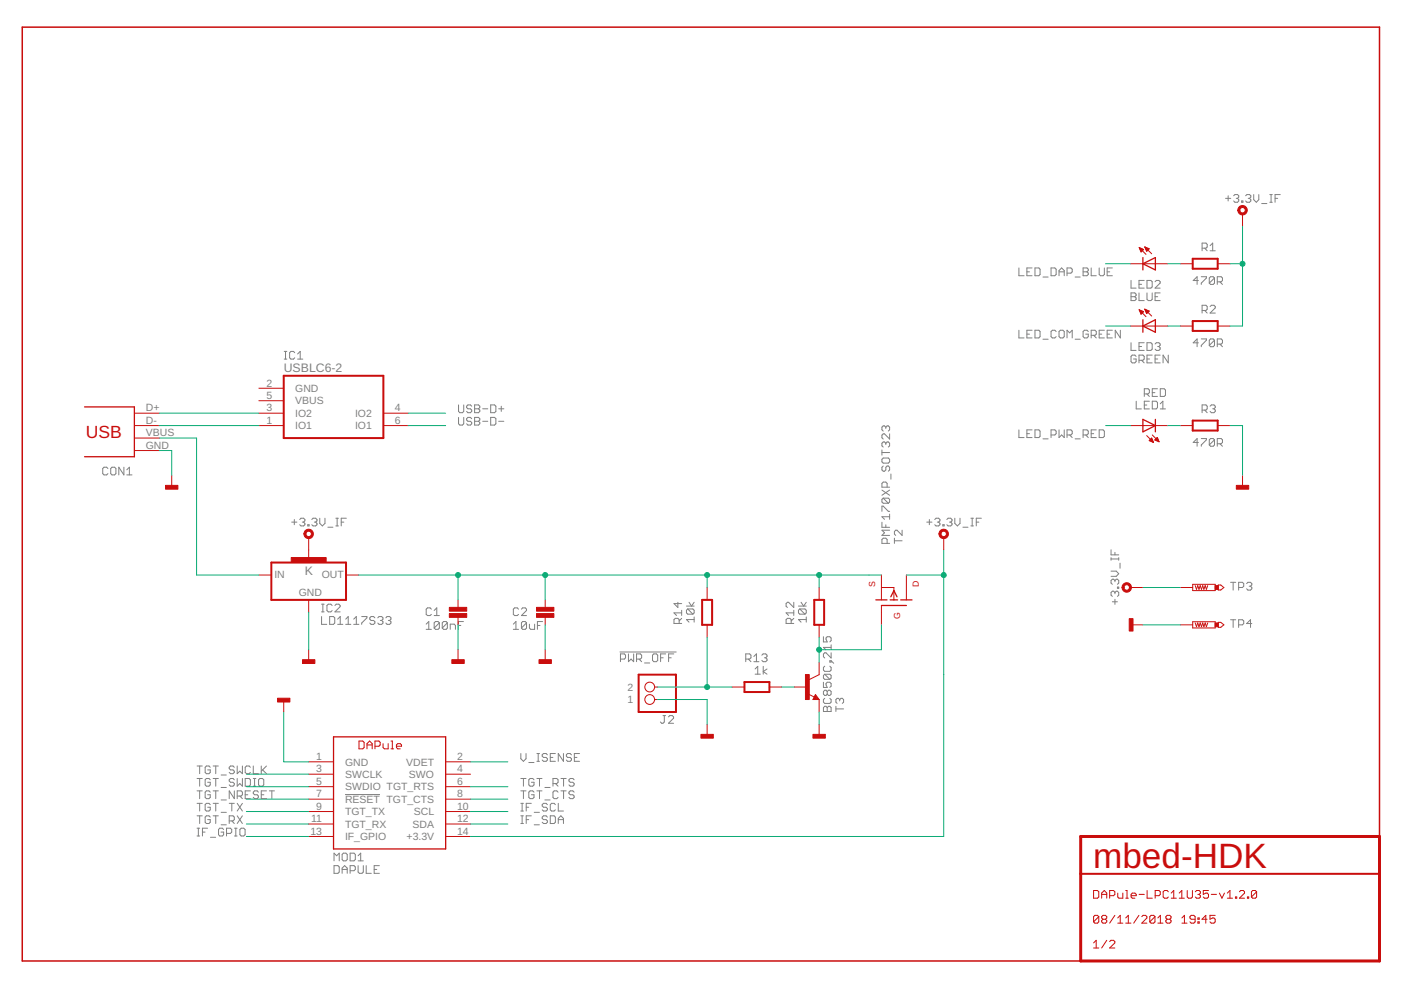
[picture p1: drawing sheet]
<svg xmlns="http://www.w3.org/2000/svg" width="297mm" height="210mm" viewBox="0 0 297 210" stroke-linecap="round" stroke-linejoin="round" font-family="sans-serif">
<defs><g id="words">
<text font-size="7.5" fill="#c90d0c" x="231.8" y="184">mbed-HDK</text>
<text font-size="3.7" fill="#c90d0c" x="18.2" y="92.9">USB</text>
<g font-size="2.6" fill="#808080">
<text x="60.2" y="78.9">USBLC6-2</text>
<text x="64.6" y="121.9">K</text>
</g>
<g font-size="2.2" fill="#808080">
<text x="56.5" y="82">2</text>
<text x="62.6" y="83.1">GND</text>
<text x="30.9" y="87.2">D+</text>
<text x="30.9" y="89.9">D-</text>
<text x="56.5" y="89.9">1</text>
<text x="56.5" y="87.2">3</text>
<text x="56.5" y="84.6">5</text>
<text x="62.6" y="88.4">IO2</text>
<text x="62.6" y="85.8">VBUS</text>
<text x="75.3" y="88.4">IO2</text>
<text x="83.7" y="89.9">6</text>
<text x="83.7" y="87.2">4</text>
<text x="30.9" y="95.1">GND</text>
<text x="30.9" y="92.5">VBUS</text>
<text x="62.6" y="91">IO1</text>
<text x="75.3" y="91">IO1</text>
<text x="58.2" y="122.6">IN</text>
<text x="68.2" y="122.6">OUT</text>
<text x="63.3" y="126.4">GND</text>
<text x="133.1" y="149.1">1</text>
<text x="133.1" y="146.5">2</text>
<text x="67.1" y="161.1">1</text>
<text x="96.9" y="161.1">2</text>
<text x="67.1" y="163.8">3</text>
<text x="67.1" y="166.4">5</text>
<text x="73.1" y="162.3">GND</text>
<text x="73.1" y="164.9">SWCLK</text>
<text x="73.1" y="167.6">SWDIO TGT_RTS</text>
<text x="86.1" y="162.3">VDET</text>
<text x="86.7" y="164.9">SWO</text>
<text x="96.9" y="166.4">6</text>
<text x="96.9" y="163.8">4</text>
<text x="67.1" y="169.1">7</text>
<text x="67.1" y="171.7">9</text>
<text x="73.1" y="170.2">RESET TGT_CTS</text>
<text x="73.1" y="172.9">TGT_TX</text>
<text x="87.7" y="172.9">SCL</text>
<text x="96.9" y="171.7">10</text>
<text x="96.9" y="169.1">8</text>
<text x="65.8" y="177">13</text>
<text x="66" y="174.3">11</text>
<text x="73.1" y="175.5">TGT_RX</text>
<text x="73.1" y="178.1">IF_GPIO</text>
<text x="86.2" y="178.1">+3.3V</text>
<text x="87.5" y="175.5">SDA</text>
<text x="96.9" y="177">14</text>
<text x="96.9" y="174.3">12</text>
</g>
<g font-size="1.9" fill="#c90d0c">
<text x="185.6" y="124.6" transform="rotate(-90 185.6 124.6)">S</text>
<text x="194.8" y="124.6" transform="rotate(-90 194.8 124.6)">D</text>
<text x="190.8" y="131.2" transform="rotate(-90 190.8 131.2)">G</text>
</g>
</g></defs>
<g fill="none" stroke="#808080" stroke-width=".21">
<path d="M216 56.8v1.7h1.1M217.7 57.6h.6M218.8 56.8h-1.1v1.7h1.1M219.4 56.8h.9l.2 .3v1.1l-.2 .3h-.9zM221.1 58.7h1.1M222.8 56.8h.8l.3 .3v1.1l-.3 .3h-.8zM224.5 57.6h1.1M224.5 58.5v-1.1l.6-.6 .5 .6v1.1M226.2 57.9h.9l.2-.3v-.5l-.2-.3h-.9v1.7M227.9 58.7h1.1M229.6 56.8h.9l.2 .3v.3l-.2 .2 .2 .3v.3l-.2 .3h-.9zM229.6 57.6h.9"/>
<path d="M231.4 56.8v1.7h1M233 56.8v1.4l.3 .3h.6l.2-.3v-1.4M234.7 57.6h.6M235.8 56.8h-1.1v1.7h1.1M239.8 59.5v1.6h1.1M242.6 59.5h-1.1v1.6h1.1M243.2 59.5h.8l.3 .2v1.1l-.3 .3h-.8zM244.9 59.7l.3-.2h.5l.3 .2v.3l-1.1 1.1h1.1M254.1 59.5h-1.1l.8-.8v1.6M254.7 58.7h1.1v.2l-1.1 1.1v.3M254.9 52.6h.8l.2-.2v-.6l-.2-.3h-.8v1.7M255.4 52.6l.5 .6"/>
<path d="M256.6 52.1l.5-.6v1.7M256.6 53.2h1.1M257.5 58.9l-.3-.2h-.5l-.3 .2v1.1M257.5 58.9v1.1l-.3 .3h-.5l-.3-.3M257.5 58.9l-1.1 1.1M258.1 59.8h.8l.3-.3v-.6l-.3-.2h-.8v1.6M258.6 59.8l.6 .5M259.8 42.1h1.1M260.4 41.5v1.1M261.6 41.5l.2-.2h.6l.2 .2v.3l-.2 .3M262.1 42.1h.3M262.4 42.1l.2 .2v.3l-.2 .3h-.6l-.2-.3"/>
<path d="M263.2 42.6h.3v.3h-.3zM264.1 41.5l.3-.2h.5l.3 .2v.3l-.3 .3M264.6 42.1h.3M264.9 42.1l.3 .2v.3l-.3 .3h-.5l-.3-.3M265.8 41.3v1l.6 .6 .5-.6v-1M267.5 43.2h1.1M269.2 41.3h.5M269.2 42.9h.5M269.5 41.3v1.6M270.3 42.1h.6M271.4 41.3h-1.1v1.6M60.3 76.1h.5"/>
<path d="M60.3 74.5h.5M60.5 74.5v1.6M62.5 74.8l-.3-.3h-.5l-.3 .3v1.1l.3 .2h.5l.3-.2M63.1 76.1h1.1M63.1 75.1l.5-.6v1.6M216 70v1.6h1.1M217.7 70.8h.6M218.8 70h-1.1v1.6h1.1M219.4 70h.9l.2 .3v1.1l-.2 .2h-.9zM221.1 71.9h1.1M223.9 70.3l-.3-.3h-.5l-.3 .3v1.1l.3 .2h.5l.3-.2M224.5 70.3l.3-.3h.6l.2 .3v1.1l-.2 .2h-.6l-.3-.2z"/>
<path d="M226.2 71.6v-1.6l.6 .6 .5-.6v1.6M227.9 71.9h1.1M230.7 70.3l-.2-.3h-.6l-.3 .3v1.1l.3 .2h.6l.2-.2v-.6h-.5M231.4 71.1h.8l.2-.3v-.5l-.2-.3h-.8v1.6M231.9 71.1l.5 .5M233 70.8h.6M234.1 70h-1.1v1.6h1.1M234.7 70.8h.6M235.8 70h-1.1v1.6h1.1M237.5 70v1.6l-1-1.6v1.6M239.8 62.1h.8l.3 .3v.3l-.3 .2 .3 .3v.3l-.3 .2h-.8zM239.8 72.7v1.6h1.1"/>
<path d="M239.8 62.9h.8M240.9 75.6l-.3-.3h-.5l-.3 .3v1.1l.3 .2h.5l.3-.2v-.6h-.6M241.5 76.4h.8l.3-.3v-.5l-.3-.3h-.8v1.6M241.5 62.1v1.6h1.1M241.5 73.5h.5M241.5 60.3h.5M242 76.4l.6 .5M242.6 72.7h-1.1v1.6h1.1M243.2 72.7h.8l.3 .2v1.1l-.3 .3h-.8zM243.2 76.1h.5M243.2 62.1v1.4l.3 .2h.5l.3-.2v-1.4M244.3 75.3h-1.1v1.6h1.1"/>
<path d="M244.9 72.9l.3-.2h.5l.3 .2v.3l-.3 .3M244.9 76.1h.5M244.9 62.9h.5M245.4 73.5h.3M245.7 73.5l.3 .2v.3l-.3 .3h-.5l-.3-.3M246 75.3h-1.1v1.6h1.1M246 62.1h-1.1v1.6h1.1M247.7 75.3v1.6l-1.1-1.6v1.6M254.1 72.7h-1.1l.8-.8v1.6M254.7 71.9h1.1v.2l-1.1 1.1v.3M254.9 65.8h.8l.2-.2v-.6l-.2-.3h-.8v1.7M255.4 65.8l.5 .6"/>
<path d="M256.6 65l.2-.3h.6l.3 .3v.3l-1.1 1.1h1.1M257.5 72.1l-.3-.2h-.5l-.3 .2v1.1M257.5 72.1v1.1l-.3 .3h-.5l-.3-.3M257.5 72.1l-1.1 1.1M258.1 73h.8l.3-.3v-.6l-.3-.2h-.8v1.6M258.6 73l.6 .5M22.9 99.3l-.3-.2h-.5l-.3 .2v1.1l.3 .3h.5l.3-.3M23.7 99.1h.6l.3 .2v1.1l-.3 .3h-.6l-.2-.3v-1.1zM26.3 99.1v1.6l-1.1-1.6v1.6M26.9 99.6l.5-.5v1.6M97.2 85.9v1.3l.3 .3h.5l.3-.3v-1.3M97.2 88.5v1.4l.3 .2h.5l.3-.2v-1.4"/>
<path d="M100 86.1l-.3-.2h-.5l-.3 .2v.3l.3 .3h.5l.3 .3v.2l-.3 .3h-.5l-.3-.3M100 88.8l-.3-.3h-.5l-.3 .3v.2l.3 .3h.5l.3 .3v.3l-.3 .2h-.5l-.3-.2M100.6 85.9h.9l.2 .2v.3l-.2 .3 .2 .3v.2l-.2 .3h-.9zM100.6 86.7h.9M100.6 88.5h.9l.2 .3v.2l-.2 .3 .2 .3v.3l-.2 .2h-.9zM100.6 89.3h.9M102.3 86.7h1.1M102.3 89.3h1.1M104 85.9h.9l.2 .2v1.1l-.2 .3h-.9zM104 88.5h.9l.2 .3v1.1l-.2 .2h-.9zM105.7 86.7h1.1M105.7 89.3h1.1"/>
<path d="M106.3 86.1v1.1M187 95.4v1.1M187 95.9h1.6M187.3 97.1h1l.3 .3v.5l-.3 .3h-1l-.3-.3v-.5zM187.3 98.8l-.3 .3v.5l.3 .3h.2l.3-.3v-.5l.3-.3h.2l.3 .3v.5l-.3 .3M187.8 90.6l-.3-.3h-.2l-.3 .3v.5l.3 .3M187.8 94l-.3-.3h-.2l-.3 .3v.5l.3 .3M187.8 90.6v.2M187.8 94v.3M187.8 90.6l.3-.3h.2l.3 .3v.5l-.3 .3M187.8 94l.3-.3h.2l.3 .3v.5l-.3 .3M188.6 92v1.1l-1.1-1.1h-.2l-.3 .3v.5l.3 .3"/>
<path d="M216 91.1v1.7h1.1M217.7 91.9h.6M218.8 91.1h-1.1v1.7h1.1M219.4 91.1h.9l.2 .3v1.1l-.2 .3h-.9zM221.1 93h1.1M222.8 92.2h.8l.3-.3v-.5l-.3-.3h-.8v1.7M224.5 91.1v1.7l.6-.6 .5 .6v-1.7M226.2 92.2h.9l.2-.3v-.5l-.2-.3h-.9v1.7M226.8 92.2l.5 .6M227.9 93h1.1M229.6 92.2h.9l.2-.3v-.5l-.2-.3h-.9v1.7M230.2 92.2l.5 .6"/>
<path d="M231.4 91.9h.5M232.4 91.1h-1v1.7h1M233 91.1h.9l.2 .3v1.1l-.2 .3h-.9zM240.9 85.1v1.6h1.1M242.6 83.5h.8l.3-.3v-.5l-.3-.3h-.8v1.7M242.6 85.9h.5M243.1 83.5l.6 .6M243.7 85.1h-1.1v1.6h1.1M244.3 85.1h.8l.3 .2v1.1l-.3 .3h-.8zM244.3 83.2h.6M245.4 82.4h-1.1v1.7h1.1M246 82.4h.8l.3 .3v1.1l-.3 .3h-.8z"/>
<path d="M246 86.7h1.1M246 85.6l.5-.5v1.6M254.1 93.8h-1.1l.8-.8v1.6M254.7 93h1.1v.3l-1.1 1v.3M254.9 87h.8l.2-.3v-.6l-.2-.2h-.8v1.6M255.4 87l.5 .5M256.6 86.1l.2-.2h.6l.3 .2v.3l-.3 .3M257.1 86.7h.3M257.4 86.7l.3 .3v.2l-.3 .3h-.6l-.2-.3M257.5 93.3l-.3-.3h-.5l-.3 .3v1M257.5 93.3v1l-.3 .3h-.5l-.3-.3M257.5 93.3l-1.1 1"/>
<path d="M258.1 94.1h.8l.3-.3v-.5l-.3-.3h-.8v1.6M258.6 94.1l.6 .5M26.9 100.7h1.1M61.8 110.7h1.1M62.4 110.2v1.1M63.5 110.2l.3-.3h.6l.2 .3v.2l-.2 .3M64.1 110.7h.3M64.4 110.7l.2 .3v.3l-.2 .2h-.6l-.3-.2M65.3 111.3h.2v.2h-.2zM66.1 110.2l.3-.3h.5l.3 .3v.2l-.3 .3M66.7 110.7h.2M66.9 110.7l.3 .3v.3l-.3 .2h-.5l-.3-.2"/>
<path d="M67.8 109.9v1.1l.5 .5 .6-.5v-1.1M69.5 111.8h1.1M71.2 109.9h.6M71.2 111.5h.6M71.5 109.9v1.6M72.3 110.7h.6M73.4 109.9h-1.1v1.6M187 110.7v1.1h1.6M187 108.4v-1.1h.3l1 1.1h.3M187 103.9l1.6 1.1M187.3 105.6l-.3 .3v.5l.3 .3h1M187.3 105.6h1l.3 .3v.5l-.3 .3"/>
<path d="M187.3 105.6l1 1.1M187.8 111.3v.5M188.1 115.2v-.8l-.3-.3h-.5l-.3 .3v.8h1.6M188.1 103.3v-.8l-.3-.3h-.5l-.3 .3v.8h1.6M188.6 112.4h-1.6l.5 .6-.5 .5h1.6M188.6 109.6h-1.6l.5 .5M188.6 109v1.1M188.6 103.9l-1.6 1.1M188.9 100.5v1.1M189.6 114.7h1.7M189.6 114.1v1.1M191.3 112.4v1.1l-1.1-1.1h-.3l-.3 .3v.5l.3 .3"/>
<path d="M196.5 110.7h1.1M197 110.2v1.1M198.2 110.2l.3-.3h.5l.3 .3v.2l-.3 .3M198.7 110.7h.3M199 110.7l.3 .3v.3l-.3 .2h-.5l-.3-.2M199.9 111.3h.3v.2h-.3zM200.7 110.2l.3-.3h.6l.2 .3v.2l-.2 .3M201.3 110.7h.3M201.6 110.7l.2 .3v.3l-.2 .2h-.6l-.3-.2M202.4 109.9v1.1l.6 .5 .5-.5v-1.1M204.2 111.8h1M205.8 109.9h.6"/>
<path d="M205.8 111.5h.6M206.1 109.9v1.6M207 110.7h.5M208.1 109.9h-1.1v1.6M235.6 116.6v1h1.6M235.6 118.2v.6M235.6 118.5h1.6M236.4 117.1v.5M237.2 118.2v.6M237.5 119.4v1.1M68.2 130.7v1.7h1.1M68.2 129.7h.5"/>
<path d="M68.2 128.1h.5M68.5 128.1v1.6M69.9 130.7h.8l.3 .3v1.1l-.3 .3h-.8zM70.4 128.4l-.3-.3h-.5l-.3 .3v1.1l.3 .2h.5l.3-.2M71 128.4l.3-.3h.5l.3 .3v.2l-1.1 1.1h1.1M71.6 132.4h1.1M71.6 131.3l.5-.6v1.7M73.3 132.4h1.1M73.3 131.3l.5-.6v1.7M75 132.4h1.1M75 131.3l.5-.6v1.7M76.7 130.7h1.1v.3l-1.1 1.1v.3"/>
<path d="M79.5 131l-.3-.3h-.5l-.3 .3v.3l.3 .3h.5l.3 .2v.3l-.3 .3h-.5l-.3-.3M80.1 131l.3-.3h.5l.3 .3v.3l-.3 .3M80.6 131.6h.3M80.9 131.6l.3 .2v.3l-.3 .3h-.5l-.3-.3M81.8 131l.3-.3h.5l.3 .3v.3l-.3 .3M82.3 131.6h.3M82.6 131.6l.3 .2v.3l-.3 .3h-.5l-.3-.3M90.4 132.3l.5-.5v1.6M90.4 133.4h1.1M91.5 129.2l-.3-.3h-.6l-.2 .3v1.1l.2 .2h.6l.3-.2M92.1 130.5h1.1M92.1 129.4l.5-.5v1.6"/>
<path d="M93.2 132.1v1.1l-.3 .2h-.6l-.2-.2M93.2 132.1l-.3-.3h-.6l-.2 .3v1.1M93.2 132.1l-1.1 1.1M94.8 132.1v1.1l-.2 .2h-.6l-.2-.2M94.8 132.1l-.2-.3h-.6l-.2 .3v1.1M94.8 132.1l-1 1.1M95.5 133.4v-1.1h.8l.3 .3v.8M97.2 132.6h.5M98.3 131.8h-1.1v1.6M108.8 133.4h1.1M108.8 132.3l.6-.5v1.6M109.9 129.2l-.2-.3h-.6l-.3 .3v1.1l.3 .2h.6l.2-.2"/>
<path d="M110.6 129.2l.2-.3h.6l.2 .3v.2l-1 1.1h1M111.6 132.1v1.1l-.2 .2h-.6l-.2-.2M111.6 132.1l-.2-.3h-.6l-.2 .3v1.1M111.6 132.1l-1 1.1M112.2 132.3v.9l.3 .2h.8v-1.1M113.9 132.6h.6M115 131.8h-1.1v1.6M131.4 138.2h12M131.6 139.7h.8l.2-.2v-.6l-.2-.3h-.8v1.7M133.2 138.6v1.7l.6-.6 .5 .6v-1.7M135 139.7h.8l.2-.2v-.6l-.2-.3h-.8v1.7M135.5 139.7l.5 .6"/>
<path d="M138.6 138.6h.6l.2 .3v1.1l-.2 .3h-.6l-.3-.3v-1.1zM140.1 139.5h.5M141.1 138.6h-1v1.7M141.8 139.5h.5M142.9 138.6h-1.1v1.7M143.7 127.7v1.1l-.8-.8h1.6M144 132.2v-.8l-.3-.3h-.5l-.3 .3v.8h1.6M144.5 129.9h-1.6l.5 .6M144.5 131.1l-.5 .6M144.5 129.4v1.1M145.5 128.5h1.7M145.8 129.1l-.3 .3v.5l.3 .3h1.1"/>
<path d="M145.8 129.1h1.1l.3 .3v.5l-.3 .3M145.8 129.1l1.1 1.1M146.1 127.7l.5 .8 .6-.8M147.2 131.4h-1.7l.6 .5M147.2 130.8v1.1M158.1 139.7h.8l.3-.2v-.6l-.3-.3h-.8v1.7M158.7 139.7l.5 .6M159.8 139.2l.6-.6v1.7M161.5 138.9l.3-.3h.5l.3 .3v.3l-.3 .3M162.1 139.5h.2M162.3 139.5l.3 .2v.3l-.3 .3h-.5l-.3-.3M167.7 132.2v-.8l-.2-.3h-.6l-.2 .3v.8h1.6"/>
<path d="M168.3 127.7v1.1l-1.1-1.1h-.3l-.2 .3v.5l.2 .3M168.3 131.1l-.6 .6M168.3 129.9h-1.6l.5 .6M168.3 129.4v1.1M169.3 128.5h1.6M169.6 129.1h1.1l.2 .3v.5l-.2 .3M169.6 129.1l-.3 .3v.5l.3 .3h1.1M169.6 129.1l1.1 1.1M169.8 127.7l.6 .8 .5-.8M170.9 131.4h-1.6l.5 .5M170.9 130.8v1.1M174.6 135v1.1h.8l-.3-.5v-.3l.3-.3h.5l.3 .3v.5l-.3 .3"/>
<path d="M176.2 138.4v1.1l-1.1-1.1h-.2l-.3 .3v.5l.3 .3M176.2 136.7v1.1M176.2 137.3h-1.6l.5 .5M235.6 121.1h1.1l.5 .5-.5 .6h-1.1M235.8 127.6h1.1M236.4 123.1v.2M236.4 125.6v.3M236.4 127.1v1M236.4 125.6l-.3-.3h-.3l-.2 .3v.6l.2 .2M236.4 123.1l-.3-.3h-.3l-.2 .3v.5l.2 .3M236.4 125.6l.3-.3h.2l.3 .3v.6l-.3 .2M236.4 123.1l.3-.3h.2l.3 .3v.5l-.3 .3"/>
<path d="M236.9 124.5h.3v.2h-.3zM260.9 123.5h1.1M260.9 131.4h1.1M261.5 123.5v1.6M261.5 131.4v1.6M262.6 124.6h.8l.3-.3v-.6l-.3-.2h-.8v1.6M262.6 132.5h.8l.3-.3v-.5l-.3-.3h-.8v1.6M264.3 123.7l.3-.2h.5l.3 .2v.3l-.3 .3M264.9 124.3h.2M265.1 124.3l.3 .3v.2l-.3 .3h-.5l-.3-.3M265.4 132.2h-1.1l.8-.8v1.6M110.4 159.8v1.1l.6 .5 .5-.5v-1.1"/>
<path d="M113.8 159.8h.6M114.1 159.8v1.6M117.8 159.8h-1.1v1.6h1.1M119.5 159.8v1.6l-1.1-1.6v1.6M122.9 159.8h-1.1v1.6h1.1M136.7 140.6h1.1M140.6 151.7h.5M140.8 151.7v1.4l-.2 .3h-.3l-.3-.3M141.7 152l.3-.3h.5l.3 .3v.3l-1.1 1.1h1.1M159.8 140.3h1.1M160.1 142.9h1.1M160.1 141.8l.6-.5v1.6"/>
<path d="M161.8 141.3v1.6M162.6 141.8l-.8 .6 .8 .5M174.6 150l.3-.2h.2l.3 .2 .3-.2h.2l.3 .2v.9h-1.6zM174.6 144.7v1.1h.8l-.3-.6v-.3l.3-.2h.5l.3 .2v.6l-.3 .3M174.9 141.2l-.3 .3v.6l.3 .2h1l.3-.2v-.6l-.3-.3M174.9 143l-.3 .2v.6l.3 .2h1M174.9 148.1l-.3 .2v.6l.3 .2h1l.3-.2v-.6l-.3-.2M174.9 143h1l.3 .2v.6l-.3 .2M174.9 143l1 1M175.4 146.6l-.3-.3h-.2l-.3 .3v.6l.3 .2h.2l.3-.2M175.4 146.6l.3-.3h.2l.3 .3v.6l-.3 .2h-.2l-.3-.2M175.4 146.6v.6"/>
<path d="M175.4 150v.9M175.9 140.1h.3v.3h-.3zM176.2 140.1l.6 .5M177.2 150.3h1.7M177.2 149.8v1.1M178 148.3l-.2-.2h-.3l-.3 .2v.6l.3 .2M178 148.3l.3-.2h.3l.3 .2v.6l-.3 .2M178 148.3v.3M41.8 162.4h1.1M41.8 165.1h1.1M41.8 167.7h1.1M41.8 170.3h1.1"/>
<path d="M41.8 173h1.1M41.8 177.2h.5M41.8 175.6h.5M42.1 175.6v1.6M42.3 162.4v1.6M42.3 165.1v1.6M42.3 167.7v1.6M42.3 170.3v1.7M42.3 173v1.6M42.9 176.4h.6M44 175.6h-1.1v1.6M44.6 162.7l-.3-.3h-.5l-.3 .3v1.1l.3 .2h.5l.3-.2v-.6h-.6"/>
<path d="M44.6 165.3l-.3-.2h-.5l-.3 .2v1.1l.3 .3h.5l.3-.3v-.5h-.6M44.6 168l-.3-.3h-.5l-.3 .3v1.1l.3 .2h.5l.3-.2v-.6h-.6M44.6 170.6l-.3-.3h-.5l-.3 .3v1.1l.3 .3h.5l.3-.3v-.5h-.6M44.6 173.2l-.3-.2h-.5l-.3 .2v1.1l.3 .3h.5l.3-.3v-.5h-.6M44.6 177.5h1.1M45.2 162.4h1.1M45.2 165.1h1.1M45.2 167.7h1.1M45.2 170.3h1.1M45.2 173h1.1M45.7 162.4v1.6M45.7 165.1v1.6"/>
<path d="M45.7 167.7v1.6M45.7 170.3v1.7M45.7 173v1.6M46.9 164.3h1.1M46.9 167h1.1M46.9 169.6h1.1M46.9 172.2h1.1M46.9 174.9h1.1M47.4 175.9l-.3-.3h-.5l-.3 .3v1.1l.3 .2h.5l.3-.2v-.6h-.5M48 176.7h.9l.2-.3v-.5l-.2-.3h-.9v1.6M48.6 174.1h.8l.3-.3v-.6l-.3-.2h-.8v1.6M48.6 170.3h1.1"/>
<path d="M49.1 170.3v1.7M49.1 174.1l.6 .5M49.7 162.7l-.3-.3h-.5l-.3 .3v.3l.3 .2h.5l.3 .3v.3l-.3 .2h-.5l-.3-.2M49.7 165.3l-.3-.2h-.5l-.3 .2v.3l.3 .3h.5l.3 .2v.3l-.3 .3h-.5l-.3-.3M49.7 167.7v1.6l-1.1-1.6v1.6M49.7 177.2h.6M49.7 175.6h.6M50 175.6v1.6M50.3 162.4v1.6l.5-.5 .6 .5v-1.6M50.3 165.1v1.6l.5-.6 .6 .6v-1.6M50.3 168.8h.8l.3-.3v-.5l-.3-.3h-.8v1.6M50.3 170.3l1.1 1.7"/>
<path d="M50.3 173l1.1 1.6M50.8 168.8l.6 .5M50.9 175.9l.2-.3h.6l.3 .3v1.1l-.3 .2h-.6l-.2-.2zM51.4 170.3l-1.1 1.7M51.4 173l-1.1 1.6M52 165.1h.8l.3 .2v1.1l-.3 .3h-.8zM52 168.5h.5M53.1 162.7l-.3-.3h-.5l-.3 .3v1.1l.3 .2h.5l.3-.2M53.1 167.7h-1.1v1.6h1.1M53.7 162.4v1.6h1.1M53.7 165.1h.6M53.7 166.7h.6"/>
<path d="M54 165.1v1.6M54.8 168l-.3-.3h-.5l-.3 .3v.2l.3 .3h.5l.3 .3v.3l-.3 .2h-.5l-.3-.2M55.1 165.1h.5l.3 .2v1.1l-.3 .3h-.5l-.3-.3v-1.1zM55.4 162.4v1.6M55.4 168.5h.5M55.7 163.2l.8 .8M56.5 167.7h-1.1v1.6h1.1M56.5 162.4l-1.1 1.1M57.1 167.7h1.1M57.6 167.7v1.6M73.2 168.5h7.4M110.4 165.1h1.1"/>
<path d="M110.4 167.7h1.1M110.4 170.3h.6M110.4 172h.6M110.4 173h.6M110.4 174.6h.6M110.7 170.3v1.7M110.7 173v1.6M111 165.1v1.6M111 167.7v1.6M111.6 171.2h.5M111.6 173.8h.5M112.1 161.7h1.1"/>
<path d="M112.6 170.3h-1v1.7M112.6 173h-1v1.6M113.2 165.3l-.3-.2h-.5l-.3 .2v1.1l.3 .3h.5l.3-.3v-.5h-.5M113.2 168l-.3-.3h-.5l-.3 .3v1.1l.3 .2h.5l.3-.2v-.6h-.5M113.3 172.2h1.1M113.3 174.9h1.1M113.8 165.1h1.1M113.8 167.7h1.1M113.8 161.4h.6M114.4 165.1v1.6M114.4 167.7v1.6M115.5 167h1.1"/>
<path d="M115.5 169.6h1.1M116.1 160l-.3-.2h-.6l-.2 .2v.3l.2 .3h.6l.3 .3v.2l-.3 .3h-.6l-.2-.3M116.1 170.6l-.3-.3h-.6l-.2 .3v.3l.2 .3h.6l.3 .2v.3l-.3 .3h-.6l-.2-.3M116.1 173.2l-.3-.2h-.6l-.2 .2v.3l.2 .3h.6l.3 .3v.2l-.3 .3h-.6l-.2-.3M116.7 173h.8l.3 .2v1.1l-.3 .3h-.8zM116.7 160.6h.5M117.2 166.1h.8l.3-.2v-.6l-.3-.2h-.8v1.6M117.8 170.6l-.3-.3h-.6l-.2 .3v1.1l.2 .3h.6l.3-.3M117.8 166.1l.5 .6M118.3 168l-.3-.3h-.5l-.3 .3v1.1l.3 .2h.5l.3-.2M118.4 170.3v1.7h1.1M118.4 173.8h1.1"/>
<path d="M118.4 174.6v-1.1l.5-.5 .6 .5v1.1M118.9 165.1h1.1M118.9 167.7h1.1M119.5 165.1v1.6M119.5 167.7v1.6M121.2 160l-.3-.2h-.6l-.2 .2v.3l.2 .3h.6l.3 .3v.2l-.3 .3h-.6l-.2-.3M121.7 165.3l-.2-.2h-.6l-.3 .2v.3l.3 .3h.6l.2 .2v.3l-.2 .3h-.6l-.3-.3M121.7 168l-.2-.3h-.6l-.3 .3v.2l.3 .3h.6l.2 .3v.3l-.2 .2h-.6l-.3-.2M121.8 160.6h.5M70.8 182.5v-1.6l.6 .5 .5-.5v1.6M70.8 183.5h.8l.3 .3v1.1l-.3 .3h-.8zM72.5 185.2v-1.1l.6-.6 .5 .6v1.1"/>
<path d="M72.5 184.3h1.1M72.8 180.9h.5l.3 .3v1l-.3 .3h-.5l-.3-.3v-1zM74.2 184.6h.9l.2-.3v-.5l-.2-.3h-.9v1.7M74.2 180.9h.9l.2 .3v1l-.2 .3h-.9zM75.9 183.5v1.4l.3 .3h.6l.2-.3v-1.4M75.9 182.5h1.1M75.9 181.4l.6-.5v1.6M77.6 183.5v1.7h1.1M79.3 184.3h.6M80.4 183.5h-1.1v1.7h1.1"/>
</g>
<g fill="#c90d0c" stroke="#c90d0c" stroke-width=".21">
<path d="M114.3 139.9h2.6v.8h-2.6z"/>
<path d="M64.1 139.9h2.7v.8h-2.7z"/>
<path d="M61.7 118.2h7.5v1.1h-7.5z"/>
<path d="M95.3 128.8h3.7v.8h-3.7z"/>
<path d="M95.3 130.1h3.7v.8h-3.7z"/>
<path d="M95.8 139.9h2.6v.8h-2.6z"/>
<path d="M35.1 102.9h2.6v.8h-2.6z"/>
<path d="M257.6 124.2h.7v.8h-.7z"/>
<path d="M257.6 132.1h.7v.8h-.7z"/>
<path d="M239.4 131.2h.8v2.6h-.8z"/>
<path d="M262.1 102.9h2.7v.8h-2.7z"/>
<path d="M58.8 148h2.7v.8h-2.7z"/>
<path d="M113.7 128.8h3.7v.8h-3.7z"/>
<path d="M113.7 130.1h3.7v.8h-3.7z"/>
<path d="M148.6 155.7h2.6v.8h-2.6z"/>
<path d="M172.4 155.7h2.6v.8h-2.6z"/>
<path d="M170.8 143h.8v5.3h-.8z"/>
</g>
<g fill="none" stroke="#c90d0c" stroke-width=".21">
<path d="M239.7 55.9h7.9M241.5 52.5l1.5 1.4M241.5 52.5l1 .4M241.5 52.5l.4 .9 .6-.5M241.6 52.5h.1M241.6 52.7h.4M241.7 52.8h.5M241.7 52.9h.7M241.8 53h.5M241.8 53.2h.4M241.9 53.3h.1M242.7 52.4l1.5 1.4"/>
<path d="M242.7 52.4l.9 .3-.5 .6zM242.7 52.4h.1M242.8 52.5h.3M242.8 52.7h.6M242.9 52.8h.7M243 52.9h.5M243 53h.4M243.1 53.2h.1M250.2 55.9h2.7M258.2 55.9h2.6M263.4 45.4v2.6M239.7 69.1h7.9"/>
<path d="M241.5 65.7l1.5 1.4M241.5 65.7h.1M241.5 65.7l1 .4M241.5 65.7l.4 .9 .6-.5M241.6 65.8h.3M241.6 66h.6M241.7 66.1h.7M241.8 66.2h.5M241.8 66.3h.4M241.9 66.5h.2M241.9 66.6h.1M242.7 65.6l1.5 1.4"/>
<path d="M242.7 65.6l.9 .4-.5 .5M242.7 65.6l.4 .9M242.7 65.6h.1M242.8 65.7h.3M242.8 65.8h.6M242.9 66h.7M243 66.1h.5M243 66.2h.4M243.1 66.3h.1M243.1 66.5h.1M250.2 69.1h2.7M258.2 69.1h2.6"/>
<path d="M28.5 87.6h5.3M28.5 90.2h5.3M28.5 95.5h5.3M28.5 92.9h5.3M54.9 87.6h5.3M54.9 90.2h5.3M54.9 82.3h5.3M54.9 85h5.3M81.3 87.6h5.3M81.3 90.2h5.3M239.7 90.2h7.9M243.1 92.4l1.5 1.4"/>
<path d="M243.6 93.4l.6-.5 .4 .9zM243.7 93.5h.7M243.7 93.3h.7M243.9 93.2h.4M244 93.1h.2M244 93.6h.5M244.1 92.9h.1M244.3 92.2l1.4 1.5M244.3 93.7h.2M244.9 93.2h.7M244.9 93.3h.7M245 93.1h.5"/>
<path d="M245.2 92.9h.2M245.2 93.5h.5M245.3 92.8h.1M245.4 92.8l.3 .9-.9-.4zM245.5 93.6h.2M250.2 90.2h2.7M258.2 90.2h2.6M36.4 100.8v2.6M65.4 114v5.3M200.1 114v2.6M263.4 100.8v2.6M54.9 121.9h2.6"/>
<path d="M65.4 127.2v2.6M65.4 137.8v2.6M73.4 121.9h2.6M97.1 127.2v1.6M97.1 130.9v1.6M97.1 137.8v2.6M115.6 127.2v1.6M115.6 130.9v1.6M115.6 137.8v2.6M149.9 124.6v2.6M149.9 132.5v2.6M173.7 124.6v2.6"/>
<path d="M173.7 132.5v2.6M186.9 124.6h2.6v2.6M186.9 121.9v5.3M186.9 128.5v4M192.2 121.9v5.3M239.7 124.6h2.6M239.7 132.5h2.6M250.2 124.6h2.7M250.2 132.5h2.7M252.9 123.9h4.7v1.3h-4.7zM252.9 131.8h4.7v1.3h-4.7zM253.4 124.2l.3 .7 .2-.7 .3 .7 .3-.7 .2 .7 .3-.7 .2 .7 .3-.7 .3 .7 .3-.7"/>
<path d="M253.4 132.1l.3 .8 .2-.8 .3 .8 .3-.8 .2 .8 .3-.8 .2 .8 .3-.8 .3 .8 .3-.8M258.3 124h.5l.7 .6-.7 .5h-.5zM258.3 132h.5l.7 .5-.7 .5h-.5zM60.2 148.3v2.7M76.1 157.1h.8l.3 .3v1.1l-.3 .3h-.8zM77.8 158.8v-1.1l.6-.6 .5 .6v1.1M77.8 157.9h1.1M79.5 158.2h.8l.3-.3v-.5l-.3-.3h-.8v1.7M81.2 157.7v.8l.3 .3h.8v-1.1M82.9 158.8h.6M82.9 157.1h.3v1.7M84.1 158.2h1v-.3l-.2-.2h-.6l-.2 .2v.6l.2 .3h.6"/>
<path d="M138.8 148.3h.6M138.8 145.7h.6M149.9 153.6v2.6M155.2 145.7h2.6M163.1 145.7h2.7M168.4 145.7h2.6M171.4 147.2l1.2 .6M172.9 147.3l.8 1h-1.3zM173.7 140.4v2.6l-2.1 1.1M173.7 148.3v2.7M173.7 153.6v2.6M65.4 161.5h5.3"/>
<path d="M65.4 164.1h5.3M65.4 166.8h5.3M65.4 169.4h5.3M65.4 172.1h5.3M65.4 174.7h5.3M65.4 177.4h5.3M94.5 161.5h5.3M94.5 164.1h5.3M94.5 166.8h5.3M94.5 169.4h5.3M94.5 172.1h5.3M94.5 174.7h5.3"/>
<path d="M94.5 177.4h5.3M231.9 188.8h.8l.3 .3v1.1l-.3 .2h-.8zM231.9 199.9l.5-.5v1.6M233 194.4l-.3-.3h-.6l-.2 .3v1.1M233 194.4v1.1l-.3 .2h-.6l-.2-.2M233 194.4l-1.1 1.1M233.6 190.4v-1l.5-.6 .6 .6v1M233.6 189.6h1.1M233.8 194.9l-.2-.3v-.2l.2-.3h.6l.3 .3v.2l-.3 .3M233.8 194.9l-.2 .3v.3l.2 .2h.6l.3-.2v-.3l-.3-.3M233.8 194.9h.6M234.7 199.4l-1.1 1.6"/>
<path d="M235.3 189.9h.8l.3-.3v-.5l-.3-.3h-.8v1.6M235.3 199.6l.2-.2h.6l.3 .2v.3l-1.1 1.1h1.1M236.4 194.1l-1.1 1.6M237 189.4v.8l.2 .2h.9v-1M237 195.7h1.1M237 194.6l.5-.5v1.6M238.7 190.4h.5M238.7 188.8h.3v1.6M238.7 195.7h1.1M238.7 194.6l.5-.5v1.6M239.8 189.9h1.1v-.3l-.3-.2h-.5l-.3 .2v.6l.3 .2h.5M241.5 194.1l-1.1 1.6"/>
<path d="M241.5 189.6h1.1M242.1 194.4l.3-.3h.5l.3 .3v.2l-1.1 1.1h1.1M243.2 188.8v1.6h1.1M244.9 194.4l-.3-.3h-.5l-.3 .3v1.1M244.9 194.4v1.1l-.3 .2h-.5l-.3-.2M244.9 194.4l-1.1 1.1M244.9 189.9h.8l.3-.3v-.5l-.3-.3h-.8v1.6M245.5 194.6l.5-.5v1.6M245.5 195.7h1.1M247.5 194.9l-.3-.3v-.2l.3-.3h.5l.3 .3v.2l-.3 .3M247.5 194.9l-.3 .3v.3l.3 .2h.5l.3-.2v-.3l-.3-.3M247.5 194.9h.5"/>
<path d="M247.7 189.1l-.3-.3h-.5l-.3 .3v1.1l.3 .2h.5l.3-.2M248.3 190.4h1.1M248.3 189.4l.6-.6v1.6M250 190.4h1.1M250 189.4l.6-.6v1.6M250.6 195.7h1.1M250.6 194.6l.5-.5v1.6M251.7 188.8v1.4l.3 .2h.5l.3-.2v-1.4M253.4 194.9h-.8l-.3-.3v-.2l.3-.3h.5l.3 .3v1.1l-.3 .2h-.5l-.3-.2M253.4 189.1l.3-.3h.5l.3 .3v.3l-.3 .2M254 189.6h.2M254 195.5h.3v.2h-.3z"/>
<path d="M254 194.6h.3v.3h-.3zM254.2 189.6l.3 .3v.3l-.3 .2h-.5l-.3-.2M255.9 194.9h-1.1l.9-.8v1.6M256.2 188.8h-1.1v.8l.6-.2h.2l.3 .2v.6l-.3 .2h-.5l-.3-.2M256.8 189.6h1.1M257.6 194.1h-1.1v.8l.6-.3h.3l.2 .3v.6l-.2 .2h-.6l-.3-.2M258.5 189.4l.6 1 .5-1M260.2 190.4h1.1M260.2 189.4l.6-.6v1.6M261.9 190.2h.3v.2h-.3zM262.8 189.1l.3-.3h.5l.3 .3v.3l-1.1 1h1.1M264.5 190.2h.3v.2h-.3z"/>
<path d="M266.4 189.1v1.1l-.3 .2h-.5l-.3-.2M266.4 189.1l-.3-.3h-.5l-.3 .3v1.1M266.4 189.1l-1.1 1.1M231.9 201h1.1"/>
<circle cx="137.8" cy="145.7" r="1.04"/>
<circle cx="137.8" cy="148.3" r="1.04"/>
</g>
<path d="M252.9 54.9h5.3v2.1h-5.3zM60.2 79.7h21.1v13.2h-21.1zM252.9 68.1h5.3v2.1h-5.3zM252.9 89.2h5.3v2.1h-5.3zM57.5 119.3h15.9v7.9h-15.9zM148.9 127.2h2.1v5.3h-2.1zM172.6 127.2h2.1v5.3h-2.1zM135.4 143h7.9v8h-7.9zM157.8 144.6h5.3v2.1h-5.3zM229.1 185.3h63.4" fill="none" stroke="#c90d0c" stroke-width=".42"/>
<g fill="#c90d0c" stroke="#c90d0c" stroke-width=".21">
<path d="M64.6 112.6a1.01 1.01 0 0 1 1.7 0 1.01 1.01 0 0 1-.5 1.6 1.01 1.01 0 0 1-1.4-1h.5a.58 .58 0 0 1 .7-.6 .58 .58 0 0 1 .3 1 .58 .58 0 0 1-1-.2v-.2h-.5z" fill-rule="evenodd"/>
<path d="M238.3 123.7a1 1 0 0 1 1.5 .4 1 1 0 0 1-.7 1.4 1 1 0 0 1-1.2-.9h.4a.58 .58 0 0 1 .8-.5 .58 .58 0 0 1 .2 .9 .58 .58 0 0 1-1-.3v-.1h-.4z" fill-rule="evenodd"/>
<path d="M262.8 43.8a1 1 0 0 1 1.6 .3 1 1 0 0 1-.7 1.4 1 1 0 0 1-1.3-.9h.5a.58 .58 0 0 1 .8-.5 .58 .58 0 0 1 .1 .9 .58 .58 0 0 1-.9-.3v-.1h-.5z" fill-rule="evenodd"/>
<path d="M199.3 112.6a1.01 1.01 0 0 1 1.6 0 1.01 1.01 0 0 1-.5 1.6 1.01 1.01 0 0 1-1.3-1h.4a.58 .58 0 0 1 .8-.6 .58 .58 0 0 1 .2 1 .58 .58 0 0 1-1-.2v-.2h-.4z" fill-rule="evenodd"/>
</g>
<g fill="none" stroke="#c90d0c" stroke-width=".28">
<path d="M242.3 54.6v2.6M242.3 55.9l2.7-1.3v2.6zM242.3 69.1l2.7-1.3v2.6zM242.3 67.8v2.6M17.9 86.3h10.6v10.5h-10.6M242.3 88.9l2.7 1.3-2.7 1.4zM245 88.9v2.7M185.7 127.2h2.4M186.9 128.4h5.3M188.7 127.2h1.6M188.9 126.5l.6-1.3 .7 1.3M191 127.2h2.4"/>
<path d="M70.7 156.2h23.8v23.8h-23.8zM172.9 147.8l.1 .3h-.4l.3-.6 .5 .7h-.8"/>
</g>
<path d="M292.5 177.4v-171.6h-287.8v198h224.4" fill="none" stroke="#c90d0c" stroke-width=".32"/>
<path d="M229.1 177.4h63.4v26.4h-63.4z" fill="none" stroke="#c90d0c" stroke-width=".63"/>
<g fill="none" stroke="#0dab76" stroke-width=".21">
<path d="M234.4 55.9h5.3M247.6 55.9h2.6M260.8 55.9h2.6M263.4 48v21.1h-2.6M234.4 69.1h5.3M247.6 69.1h2.6M33.8 95.5h2.6v5.3M33.8 90.2h21.1M33.8 92.9h7.9v29h13.2M33.8 87.6h21.1M86.6 90.2h7.9M86.6 87.6h7.9"/>
<path d="M234.4 90.2h5.3M247.6 90.2h2.6M260.8 90.2h2.6v10.6M200.1 116.6v60.8h-100.3M65.4 129.8v8M76 121.9h110.9M97.1 121.9v5.3M97.1 132.5v5.3M115.6 121.9v5.3M115.6 132.5v5.3M149.9 121.9v2.7M149.9 135.1v10.6"/>
<path d="M173.7 121.9v2.7M173.7 135.1v5.3M186.9 132.5v5.3h-13.2M192.2 121.9h7.9M242.3 132.5h7.9M242.3 124.6h7.9M60.2 151v10.5h5.2M139.4 148.3h10.5v5.3M139.4 145.7h15.8M165.8 145.7h2.6M173.7 151v2.6M52.2 177.4h13.2"/>
<path d="M52.2 164.1h13.2M52.2 166.8h13.2M52.2 169.4h13.2M52.2 172.1h13.2M52.2 174.7h13.2M99.8 161.5h7.9M99.8 166.8h7.9M99.8 169.4h7.9M99.8 172.1h7.9M99.8 174.7h7.9"/>
</g>
<g fill="#0dab76" stroke="#0dab76" stroke-width=".21">
<circle cx="263.4" cy="55.9" r=".53"/>
<circle cx="200.1" cy="121.9" r=".53"/>
<circle cx="173.7" cy="137.8" r=".53"/>
<circle cx="149.9" cy="145.7" r=".53"/>
<circle cx="115.6" cy="121.9" r=".53"/>
<circle cx="97.1" cy="121.9" r=".53"/>
<circle cx="149.9" cy="121.9" r=".53"/>
<circle cx="173.7" cy="121.9" r=".53"/>
</g>
<use href="#words"/>
</svg>
